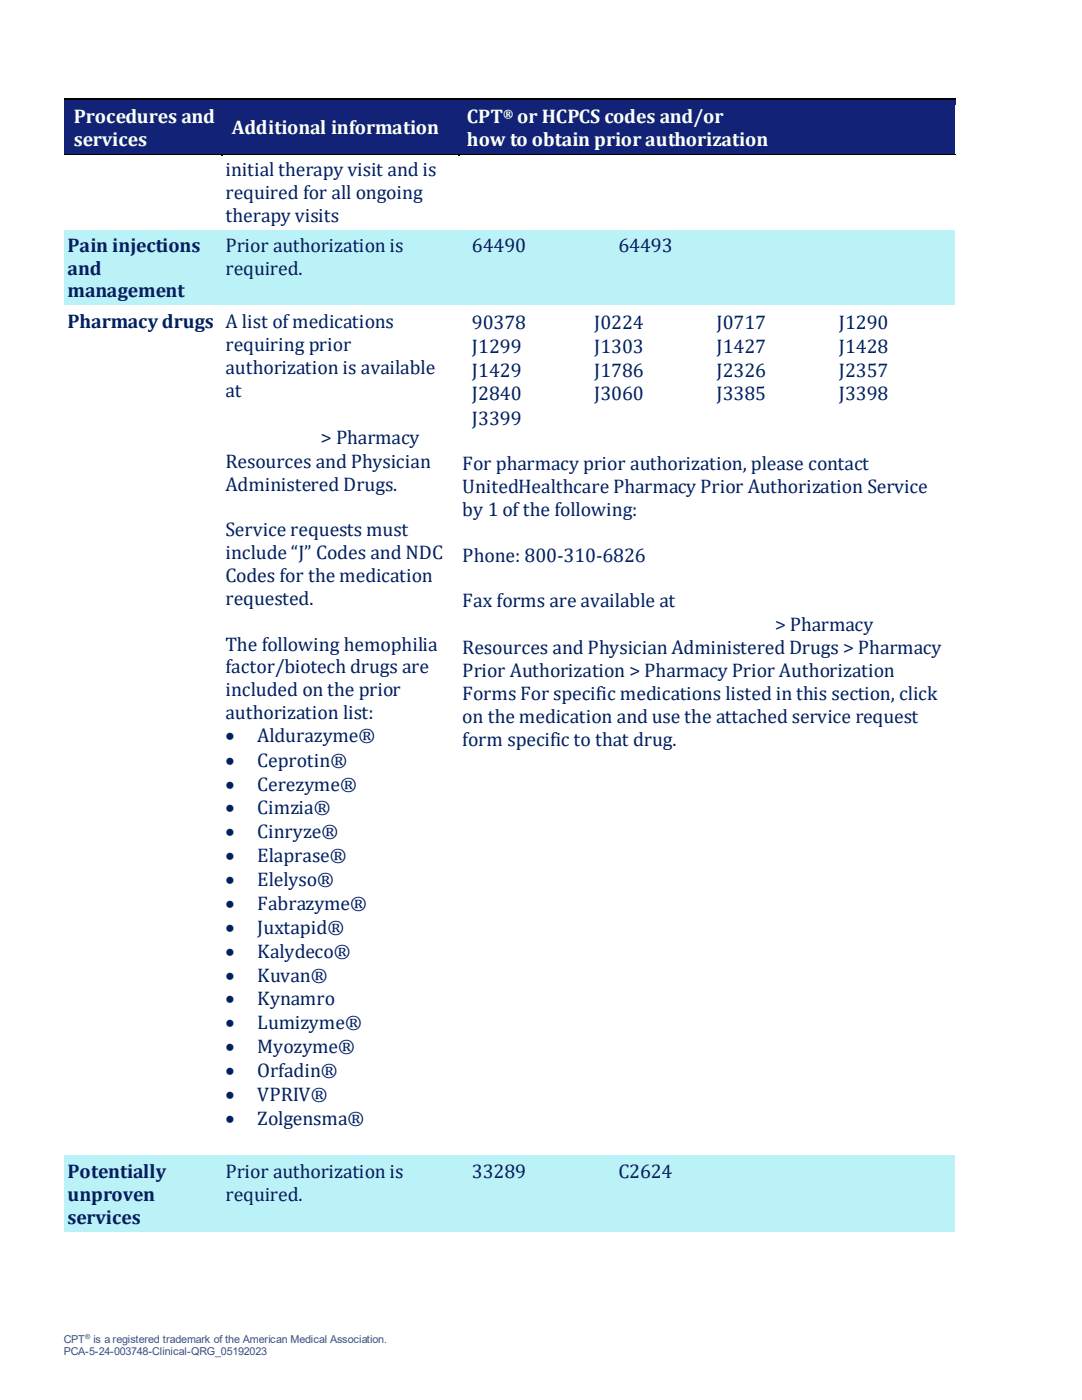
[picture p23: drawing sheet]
<svg xmlns="http://www.w3.org/2000/svg" width="216mm" height="279mm" viewBox="0 0 216 279" stroke-linecap="round" stroke-linejoin="round" font-family="sans-serif">
<defs><g id="words">
<g font-size="3.9" fill="#fff">
<text x="14.7" y="24.5">Procedures and</text>
<text x="14.7" y="29.1">services</text>
<text x="46.3" y="26.8">Additional information</text>
<text x="93.2" y="24.5">CPT</text>
<text x="93.2" y="29.1">how to obtain prior authorization</text>
<text x="103.2" y="24.5">or HCPCS codes and/or</text>
</g>
<g font-size="3.9" fill="#002060">
<text x="45" y="35.1">initial therapy visit and is</text>
<text x="45" y="39.6">required for all ongoing</text>
<text x="45" y="44.2">therapy visits</text>
<text x="13.5" y="50.3">Pain injections</text>
<text x="45" y="50.3">Prior authorization is</text>
<text x="94.2" y="50.3">64490</text>
<text x="123.4" y="50.3">64493</text>
<text x="13.5" y="54.9">and</text>
<text x="13.5" y="59.3">management</text>
<text x="45" y="54.9">required.</text>
<text x="13.5" y="65.4">Pharmacy drugs</text>
<text x="45" y="65.4">A list of medications</text>
<text x="94.2" y="65.7">90378</text>
<text x="118.6" y="65.7">J0224</text>
<text x="143" y="65.7">J0717</text>
<text x="167.4" y="65.7">J1290</text>
<text x="45" y="70">requiring prior</text>
<text x="94.2" y="70.4">J1299</text>
<text x="118.6" y="70.4">J1303</text>
<text x="143" y="70.4">J1427</text>
<text x="167.4" y="70.4">J1428</text>
<text x="45" y="74.6">authorization is available</text>
<text x="94.2" y="75.2">J1429</text>
<text x="118.6" y="75.2">J1786</text>
<text x="143" y="75.2">J2326</text>
<text x="167.4" y="75.2">J2357</text>
<text x="45" y="79.2">at</text>
<text x="94.2" y="79.9">J2840</text>
<text x="118.6" y="79.9">J3060</text>
<text x="143" y="79.9">J3385</text>
<text x="167.4" y="79.9">J3398</text>
<text x="64" y="88.7">&gt; Pharmacy</text>
<text x="94.2" y="84.8">J3399</text>
<text x="45" y="93.4">Resources and Physician</text>
<text x="92.3" y="93.9">For pharmacy prior authorization, please contact</text>
<text x="45" y="98">Administered Drugs.</text>
<text x="92.3" y="98.3">UnitedHealthcare Pharmacy Prior Authorization Service</text>
<text x="45" y="107">Service requests must</text>
<text x="92.3" y="102.9">by 1 of the following:</text>
<text x="45" y="111.6">include “J” Codes and NDC</text>
<text x="92.3" y="112.1">Phone: 800-310-6826</text>
<text x="45" y="116.1">Codes for the medication</text>
<text x="45" y="120.7">requested.</text>
<text x="92.3" y="121.2">Fax forms are available at</text>
<text x="154.7" y="125.9">&gt; Pharmacy</text>
<text x="45" y="129.9">The following hemophilia</text>
<text x="92.3" y="130.6">Resources and Physician Administered Drugs &gt; Pharmacy</text>
<text x="45" y="134.3">factor/biotech drugs are</text>
<text x="92.3" y="135.1">Prior Authorization &gt; Pharmacy Prior Authorization</text>
<text x="45" y="138.9">included on the prior</text>
<text x="45" y="143.5">authorization list:</text>
<text x="92.3" y="139.6">Forms For specific medications listed in this section, click</text>
<text x="45" y="148.1">•</text>
<text x="51.3" y="148.1">Aldurazyme®</text>
<text x="92.3" y="144.2">on the medication and use the attached service request</text>
<text x="92.3" y="148.8">form specific to that drug.</text>
<text x="45" y="153">•</text>
<text x="51.3" y="153">Ceprotin®</text>
<text x="45" y="157.8">•</text>
<text x="51.3" y="157.8">Cerezyme®</text>
<text x="45" y="162.5">•</text>
<text x="45" y="167.3">•</text>
<text x="51.3" y="162.5">Cimzia®</text>
<text x="51.3" y="167.3">Cinryze®</text>
<text x="45" y="172">•</text>
<text x="51.3" y="172">Elaprase®</text>
<text x="45" y="176.9">•</text>
<text x="51.3" y="176.9">Elelyso®</text>
<text x="45" y="181.6">•</text>
<text x="51.3" y="181.6">Fabrazyme®</text>
<text x="45" y="186.4">•</text>
<text x="45" y="191.1">•</text>
<text x="51.3" y="186.4">Juxtapid®</text>
<text x="51.3" y="191.1">Kalydeco®</text>
<text x="45" y="195.9">•</text>
<text x="51.3" y="195.9">Kuvan®</text>
<text x="45" y="200.6">•</text>
<text x="51.3" y="200.6">Kynamro</text>
<text x="45" y="205.5">•</text>
<text x="51.3" y="205.5">Lumizyme®</text>
<text x="45" y="210.2">•</text>
<text x="45" y="215">•</text>
<text x="51.3" y="210.2">Myozyme®</text>
<text x="51.3" y="215">Orfadin®</text>
<text x="45" y="219.7">•</text>
<text x="51.3" y="219.7">VPRIV®</text>
<text x="45" y="224.5">•</text>
<text x="51.3" y="224.5">Zolgensma®</text>
<text x="13.5" y="235.1">Potentially</text>
<text x="13.5" y="239.6">unproven</text>
<text x="45" y="235.1">Prior authorization is</text>
<text x="45" y="239.6">required.</text>
<text x="94.2" y="235.1">33289</text>
<text x="123.4" y="235.1">C2624</text>
<text x="13.5" y="244.2">services</text>
</g>
<text font-size="2.4" fill="#fff" x="100.4" y="23.6">®</text>
<g font-size="2.2" fill="#44546a">
<text x="12.7" y="268">CPT</text>
<text x="18.7" y="268">is a registered trademark of the American Medical Association.</text>
<text x="12.7" y="270.4">PCA-5-24-003748-Clinical-QRG_05192023</text>
</g>
<text font-size="1.4" fill="#44546a" x="17" y="267.2">®</text>
</g></defs>
<g fill="#122377">
<path d="M12.7 20.1h31.5v10.7h-31.5z" fill-rule="evenodd"/>
<path d="M13.5 20.8h30v4.6h-30z" fill-rule="evenodd"/>
<path d="M13.5 25.4h30v4.6h-30z" fill-rule="evenodd"/>
<path d="M44.2 20.1h47.3v10.7h-47.3z" fill-rule="evenodd"/>
<path d="M45 23.1h45.7v4.6h-45.7z" fill-rule="evenodd"/>
<path d="M91.5 20.1h99.1v10.7h-99.1z" fill-rule="evenodd"/>
<path d="M92.3 20.8h97.5v4.6h-97.5z" fill-rule="evenodd"/>
<path d="M92.3 25.4h97.5v4.6h-97.5z" fill-rule="evenodd"/>
</g>
<path d="M12.7 19.8h31.5" fill="none" stroke="#000" stroke-width=".25"/>
<g fill="#122377">
<path d="M12.7 19.9h31.5v.9h-31.5z" fill-rule="evenodd"/>
<path d="M44.2 19.9h.3v.9h-.3z" fill-rule="evenodd"/>
</g>
<path d="M44.2 19.7h.3v.2h-.3z" fill-rule="evenodd" fill="#000"/>
<path d="M44.5 19.8h47" fill="none" stroke="#000" stroke-width=".25"/>
<g fill="#122377">
<path d="M44.5 19.9h47v.9h-47z" fill-rule="evenodd"/>
<path d="M91.5 19.9h.2v.9h-.2z" fill-rule="evenodd"/>
</g>
<path d="M91.5 19.7h.2v.2h-.2z" fill-rule="evenodd" fill="#000"/>
<path d="M91.7 19.8h98.9" fill="none" stroke="#000" stroke-width=".25"/>
<g fill="#122377">
<path d="M91.7 19.9h98.9v.9h-98.9z" fill-rule="evenodd"/>
<path d="M12.7 29.9h31.5v.7h-31.5z" fill-rule="evenodd"/>
<path d="M44.2 29.9h47.3v.7h-47.3z" fill-rule="evenodd"/>
<path d="M91.5 29.9h99.1v.7h-99.1z" fill-rule="evenodd"/>
</g>
<g fill="#fff">
<path d="M12.7 30.8h31.5v15.1h-31.5z" fill-rule="evenodd"/>
<path d="M44.2 30.8h47.3v15.1h-47.3z" fill-rule="evenodd"/>
<path d="M45 31.5h45.7v4.5h-45.7z" fill-rule="evenodd"/>
<path d="M45 36h45.7v4.5h-45.7z" fill-rule="evenodd"/>
<path d="M45 40.5h45.7v4.6h-45.7z" fill-rule="evenodd"/>
<path d="M91.5 30.8h99.1v15.1h-99.1z" fill-rule="evenodd"/>
</g>
<path d="M12.7 30.9h31.5" fill="none" stroke="#000" stroke-width=".25"/>
<g fill="#fff">
<path d="M12.7 31h31.5v.5h-31.5z" fill-rule="evenodd"/>
<path d="M44.2 31h.3v.5h-.3z" fill-rule="evenodd"/>
</g>
<path d="M44.2 30.8h.3v.2h-.3z" fill-rule="evenodd" fill="#000"/>
<path d="M44.5 30.9h47" fill="none" stroke="#000" stroke-width=".25"/>
<g fill="#fff">
<path d="M44.5 31h47v.5h-47z" fill-rule="evenodd"/>
<path d="M91.5 31h.2v.5h-.2z" fill-rule="evenodd"/>
</g>
<path d="M91.5 30.8h.2v.2h-.2z" fill-rule="evenodd" fill="#000"/>
<path d="M91.7 30.9h98.9" fill="none" stroke="#000" stroke-width=".25"/>
<g fill="#fff">
<path d="M91.7 31h98.9v.5h-98.9z" fill-rule="evenodd"/>
<path d="M12.7 45.1h31.5v.8h-31.5z" fill-rule="evenodd"/>
<path d="M44.2 45.1h47.3v.8h-47.3z" fill-rule="evenodd"/>
<path d="M91.5 45.1h99.1v.8h-99.1z" fill-rule="evenodd"/>
</g>
<g fill="#baf2f8">
<path d="M12.7 45.9h31.5v15.1h-31.5z" fill-rule="evenodd"/>
<path d="M13.5 46.6h30v4.6h-30z" fill-rule="evenodd"/>
<path d="M13.5 51.2h30v4.6h-30z" fill-rule="evenodd"/>
<path d="M13.5 55.8h30v4.4h-30z" fill-rule="evenodd"/>
<path d="M44.2 45.9h47.3v15.1h-47.3z" fill-rule="evenodd"/>
<path d="M45 46.6h45.7v4.6h-45.7z" fill-rule="evenodd"/>
<path d="M45 51.2h45.7v4.6h-45.7z" fill-rule="evenodd"/>
<path d="M91.5 45.9h99.1v15.1h-99.1z" fill-rule="evenodd"/>
<path d="M92.3 46.6h24.4v5.1h-24.4z" fill-rule="evenodd"/>
<path d="M94.2 46.6h20.5v4.6h-20.5z" fill-rule="evenodd"/>
<path d="M116.7 46.6h24.4v5.1h-24.4z" fill-rule="evenodd"/>
<path d="M118.6 46.6h20.5v4.6h-20.5z" fill-rule="evenodd"/>
<path d="M141.1 46.6h24.4v5.1h-24.4z" fill-rule="evenodd"/>
<path d="M143 46.6h20.5v4.6h-20.5z" fill-rule="evenodd"/>
<path d="M165.5 46.6h24.3v5.1h-24.3z" fill-rule="evenodd"/>
<path d="M12.7 45.9h31.5v.7h-31.5z" fill-rule="evenodd"/>
<path d="M44.2 45.9h47.3v.7h-47.3z" fill-rule="evenodd"/>
<path d="M91.5 45.9h99.1v.7h-99.1z" fill-rule="evenodd"/>
<path d="M12.7 60.2h31.5v.8h-31.5z" fill-rule="evenodd"/>
<path d="M44.2 60.2h47.3v.8h-47.3z" fill-rule="evenodd"/>
<path d="M91.5 60.2h99.1v.8h-99.1z" fill-rule="evenodd"/>
</g>
<g fill="#fff">
<path d="M12.7 61h31.5v169.6h-31.5z" fill-rule="evenodd"/>
<path d="M13.5 61.7h30v4.6h-30z" fill-rule="evenodd"/>
<path d="M13.5 66.3h30v4.6h-30z" fill-rule="evenodd"/>
<path d="M13.5 70.9h30v4.6h-30z" fill-rule="evenodd"/>
<path d="M13.5 75.5h30v4.5h-30z" fill-rule="evenodd"/>
<path d="M13.5 80h30v4.6h-30z" fill-rule="evenodd"/>
<path d="M13.5 84.6h30v4.5h-30z" fill-rule="evenodd"/>
<path d="M13.5 89.1h30v4.5h-30z" fill-rule="evenodd"/>
<path d="M13.5 93.6h30v4.6h-30z" fill-rule="evenodd"/>
<path d="M13.5 98.2h30v4.6h-30z" fill-rule="evenodd"/>
<path d="M44.2 61h47.3v169.6h-47.3z" fill-rule="evenodd"/>
<path d="M45 61.7h45.7v4.6h-45.7z" fill-rule="evenodd"/>
<path d="M45 66.3h45.7v4.6h-45.7z" fill-rule="evenodd"/>
<path d="M45 70.9h45.7v4.6h-45.7z" fill-rule="evenodd"/>
<path d="M45 75.5h45.7v4.5h-45.7z" fill-rule="evenodd"/>
<path d="M45 80h45.7v4.9h-45.7z" fill-rule="evenodd"/>
<path d="M45 84.9h45.7v4.8h-45.7z" fill-rule="evenodd"/>
<path d="M45 89.7h45.7v4.6h-45.7z" fill-rule="evenodd"/>
<path d="M45 94.3h45.7v4.5h-45.7z" fill-rule="evenodd"/>
<path d="M45 98.8h45.7v4.6h-45.7z" fill-rule="evenodd"/>
<path d="M45 103.4h45.7v4.5h-45.7z" fill-rule="evenodd"/>
<path d="M45 107.9h45.7v4.5h-45.7z" fill-rule="evenodd"/>
<path d="M45 112.4h45.7v4.6h-45.7z" fill-rule="evenodd"/>
<path d="M45 117h45.7v4.6h-45.7z" fill-rule="evenodd"/>
<path d="M45 121.6h45.7v4.6h-45.7z" fill-rule="evenodd"/>
<path d="M45 126.2h45.7v4.5h-45.7z" fill-rule="evenodd"/>
<path d="M45 130.7h45.7v4.5h-45.7z" fill-rule="evenodd"/>
<path d="M45 135.2h45.7v4.6h-45.7z" fill-rule="evenodd"/>
<path d="M45 139.8h45.7v4.5h-45.7z" fill-rule="evenodd"/>
<path d="M45 144.3h45.7v4.7h-45.7z" fill-rule="evenodd"/>
<path d="M45 149h45.7v4.9h-45.7z" fill-rule="evenodd"/>
<path d="M45 153.9h45.7v4.8h-45.7z" fill-rule="evenodd"/>
<path d="M45 158.7h45.7v4.7h-45.7z" fill-rule="evenodd"/>
<path d="M45 163.4h45.7v4.8h-45.7z" fill-rule="evenodd"/>
<path d="M45 168.2h45.7v4.7h-45.7z" fill-rule="evenodd"/>
<path d="M45 172.9h45.7v4.9h-45.7z" fill-rule="evenodd"/>
<path d="M45 177.8h45.7v4.7h-45.7z" fill-rule="evenodd"/>
<path d="M45 182.5h45.7v4.8h-45.7z" fill-rule="evenodd"/>
<path d="M45 187.3h45.7v4.7h-45.7z" fill-rule="evenodd"/>
<path d="M45 192h45.7v4.8h-45.7z" fill-rule="evenodd"/>
<path d="M45 196.8h45.7v4.7h-45.7z" fill-rule="evenodd"/>
<path d="M45 201.5h45.7v4.8h-45.7z" fill-rule="evenodd"/>
<path d="M45 206.3h45.7v4.7h-45.7z" fill-rule="evenodd"/>
<path d="M45 211h45.7v4.9h-45.7z" fill-rule="evenodd"/>
<path d="M45 215.9h45.7v4.7h-45.7z" fill-rule="evenodd"/>
<path d="M45 220.6h45.7v4.8h-45.7z" fill-rule="evenodd"/>
<path d="M45 225.4h45.7v4.5h-45.7z" fill-rule="evenodd"/>
<path d="M91.5 61h99.1v169.6h-99.1z" fill-rule="evenodd"/>
<path d="M92.3 61.7h24.4v4.9h-24.4z" fill-rule="evenodd"/>
<path d="M94.2 62h20.5v4.6h-20.5z" fill-rule="evenodd"/>
<path d="M116.7 61.7h24.4v4.9h-24.4z" fill-rule="evenodd"/>
<path d="M118.6 62h20.5v4.6h-20.5z" fill-rule="evenodd"/>
<path d="M141.1 61.7h24.4v4.9h-24.4z" fill-rule="evenodd"/>
<path d="M143 62h20.5v4.6h-20.5z" fill-rule="evenodd"/>
<path d="M165.5 61.7h24.3v4.9h-24.3z" fill-rule="evenodd"/>
<path d="M167.4 62h20.5v4.6h-20.5z" fill-rule="evenodd"/>
<path d="M92.3 66.6h24.4v4.7h-24.4z" fill-rule="evenodd"/>
<path d="M94.2 66.8h20.5v4.5h-20.5z" fill-rule="evenodd"/>
<path d="M116.7 66.6h24.4v4.7h-24.4z" fill-rule="evenodd"/>
<path d="M118.6 66.8h20.5v4.5h-20.5z" fill-rule="evenodd"/>
<path d="M141.1 66.6h24.4v4.7h-24.4z" fill-rule="evenodd"/>
<path d="M143 66.8h20.5v4.5h-20.5z" fill-rule="evenodd"/>
<path d="M165.5 66.6h24.3v4.7h-24.3z" fill-rule="evenodd"/>
<path d="M167.4 66.8h20.5v4.5h-20.5z" fill-rule="evenodd"/>
<path d="M92.3 71.3h24.4v4.8h-24.4z" fill-rule="evenodd"/>
<path d="M94.2 71.5h20.5v4.6h-20.5z" fill-rule="evenodd"/>
<path d="M116.7 71.3h24.4v4.8h-24.4z" fill-rule="evenodd"/>
<path d="M118.6 71.5h20.5v4.6h-20.5z" fill-rule="evenodd"/>
<path d="M141.1 71.3h24.4v4.8h-24.4z" fill-rule="evenodd"/>
<path d="M143 71.5h20.5v4.6h-20.5z" fill-rule="evenodd"/>
<path d="M165.5 71.3h24.3v4.8h-24.3z" fill-rule="evenodd"/>
<path d="M167.4 71.5h20.5v4.6h-20.5z" fill-rule="evenodd"/>
<path d="M92.3 76.1h24.4v4.7h-24.4z" fill-rule="evenodd"/>
<path d="M94.2 76.4h20.5v4.4h-20.5z" fill-rule="evenodd"/>
<path d="M116.7 76.1h24.4v4.7h-24.4z" fill-rule="evenodd"/>
<path d="M118.6 76.4h20.5v4.4h-20.5z" fill-rule="evenodd"/>
<path d="M141.1 76.1h24.4v4.7h-24.4z" fill-rule="evenodd"/>
<path d="M143 76.4h20.5v4.4h-20.5z" fill-rule="evenodd"/>
<path d="M165.5 76.1h24.3v4.7h-24.3z" fill-rule="evenodd"/>
<path d="M167.4 76.4h20.5v4.4h-20.5z" fill-rule="evenodd"/>
<path d="M92.3 80.8h24.4v4.8h-24.4z" fill-rule="evenodd"/>
<path d="M94.2 81.1h20.5v4.5h-20.5z" fill-rule="evenodd"/>
<path d="M116.7 80.8h24.4v4.8h-24.4z" fill-rule="evenodd"/>
<path d="M141.1 80.8h24.4v4.8h-24.4z" fill-rule="evenodd"/>
<path d="M165.5 80.8h24.3v4.8h-24.3z" fill-rule="evenodd"/>
<path d="M92.3 85.6h97.5v4.6h-97.5z" fill-rule="evenodd"/>
<path d="M92.3 90.2h97.5v4.6h-97.5z" fill-rule="evenodd"/>
<path d="M92.3 94.8h97.5v4.4h-97.5z" fill-rule="evenodd"/>
<path d="M92.3 99.2h97.5v4.6h-97.5z" fill-rule="evenodd"/>
<path d="M92.3 103.8h97.5v4.6h-97.5z" fill-rule="evenodd"/>
<path d="M92.3 108.4h97.5v4.6h-97.5z" fill-rule="evenodd"/>
<path d="M92.3 113h97.5v4.5h-97.5z" fill-rule="evenodd"/>
<path d="M92.3 117.5h97.5v4.6h-97.5z" fill-rule="evenodd"/>
<path d="M92.3 122.1h97.5v4.8h-97.5z" fill-rule="evenodd"/>
<path d="M92.3 126.9h97.5v4.6h-97.5z" fill-rule="evenodd"/>
<path d="M92.3 131.5h97.5v4.5h-97.5z" fill-rule="evenodd"/>
<path d="M92.3 136h97.5v4.5h-97.5z" fill-rule="evenodd"/>
<path d="M92.3 140.5h97.5v4.6h-97.5z" fill-rule="evenodd"/>
<path d="M92.3 145.1h97.5v4.6h-97.5z" fill-rule="evenodd"/>
<path d="M12.7 61h31.5v.7h-31.5z" fill-rule="evenodd"/>
<path d="M44.2 61h47.3v.7h-47.3z" fill-rule="evenodd"/>
<path d="M91.5 61h99.1v.7h-99.1z" fill-rule="evenodd"/>
<path d="M12.7 229.9h31.5v.7h-31.5z" fill-rule="evenodd"/>
<path d="M44.2 229.9h47.3v.7h-47.3z" fill-rule="evenodd"/>
<path d="M91.5 229.9h99.1v.7h-99.1z" fill-rule="evenodd"/>
</g>
<g fill="#baf2f8">
<path d="M12.7 230.6h31.5v15.3h-31.5z" fill-rule="evenodd"/>
<path d="M13.5 231.4h30v4.5h-30z" fill-rule="evenodd"/>
<path d="M13.5 235.9h30v4.6h-30z" fill-rule="evenodd"/>
<path d="M13.5 240.5h30v4.6h-30z" fill-rule="evenodd"/>
<path d="M44.2 230.6h47.3v15.3h-47.3z" fill-rule="evenodd"/>
<path d="M45 231.4h45.7v4.5h-45.7z" fill-rule="evenodd"/>
<path d="M45 235.9h45.7v4.6h-45.7z" fill-rule="evenodd"/>
<path d="M91.5 230.6h99.1v15.3h-99.1z" fill-rule="evenodd"/>
<path d="M92.3 231.4h24.4v5.1h-24.4z" fill-rule="evenodd"/>
<path d="M94.2 231.4h20.5v4.5h-20.5z" fill-rule="evenodd"/>
<path d="M116.7 231.4h24.4v5.1h-24.4z" fill-rule="evenodd"/>
<path d="M118.6 231.4h20.5v4.5h-20.5z" fill-rule="evenodd"/>
<path d="M141.1 231.4h24.4v5.1h-24.4z" fill-rule="evenodd"/>
<path d="M143 231.4h20.5v4.5h-20.5z" fill-rule="evenodd"/>
<path d="M165.5 231.4h24.3v5.1h-24.3z" fill-rule="evenodd"/>
<path d="M12.7 230.6h31.5v.8h-31.5z" fill-rule="evenodd"/>
<path d="M44.2 230.6h47.3v.8h-47.3z" fill-rule="evenodd"/>
<path d="M91.5 230.6h99.1v.8h-99.1z" fill-rule="evenodd"/>
<path d="M12.7 245.1h31.5v.8h-31.5z" fill-rule="evenodd"/>
<path d="M44.2 245.1h47.3v.8h-47.3z" fill-rule="evenodd"/>
<path d="M91.5 245.1h99.1v.8h-99.1z" fill-rule="evenodd"/>
</g>
<use href="#words"/>
</svg>
